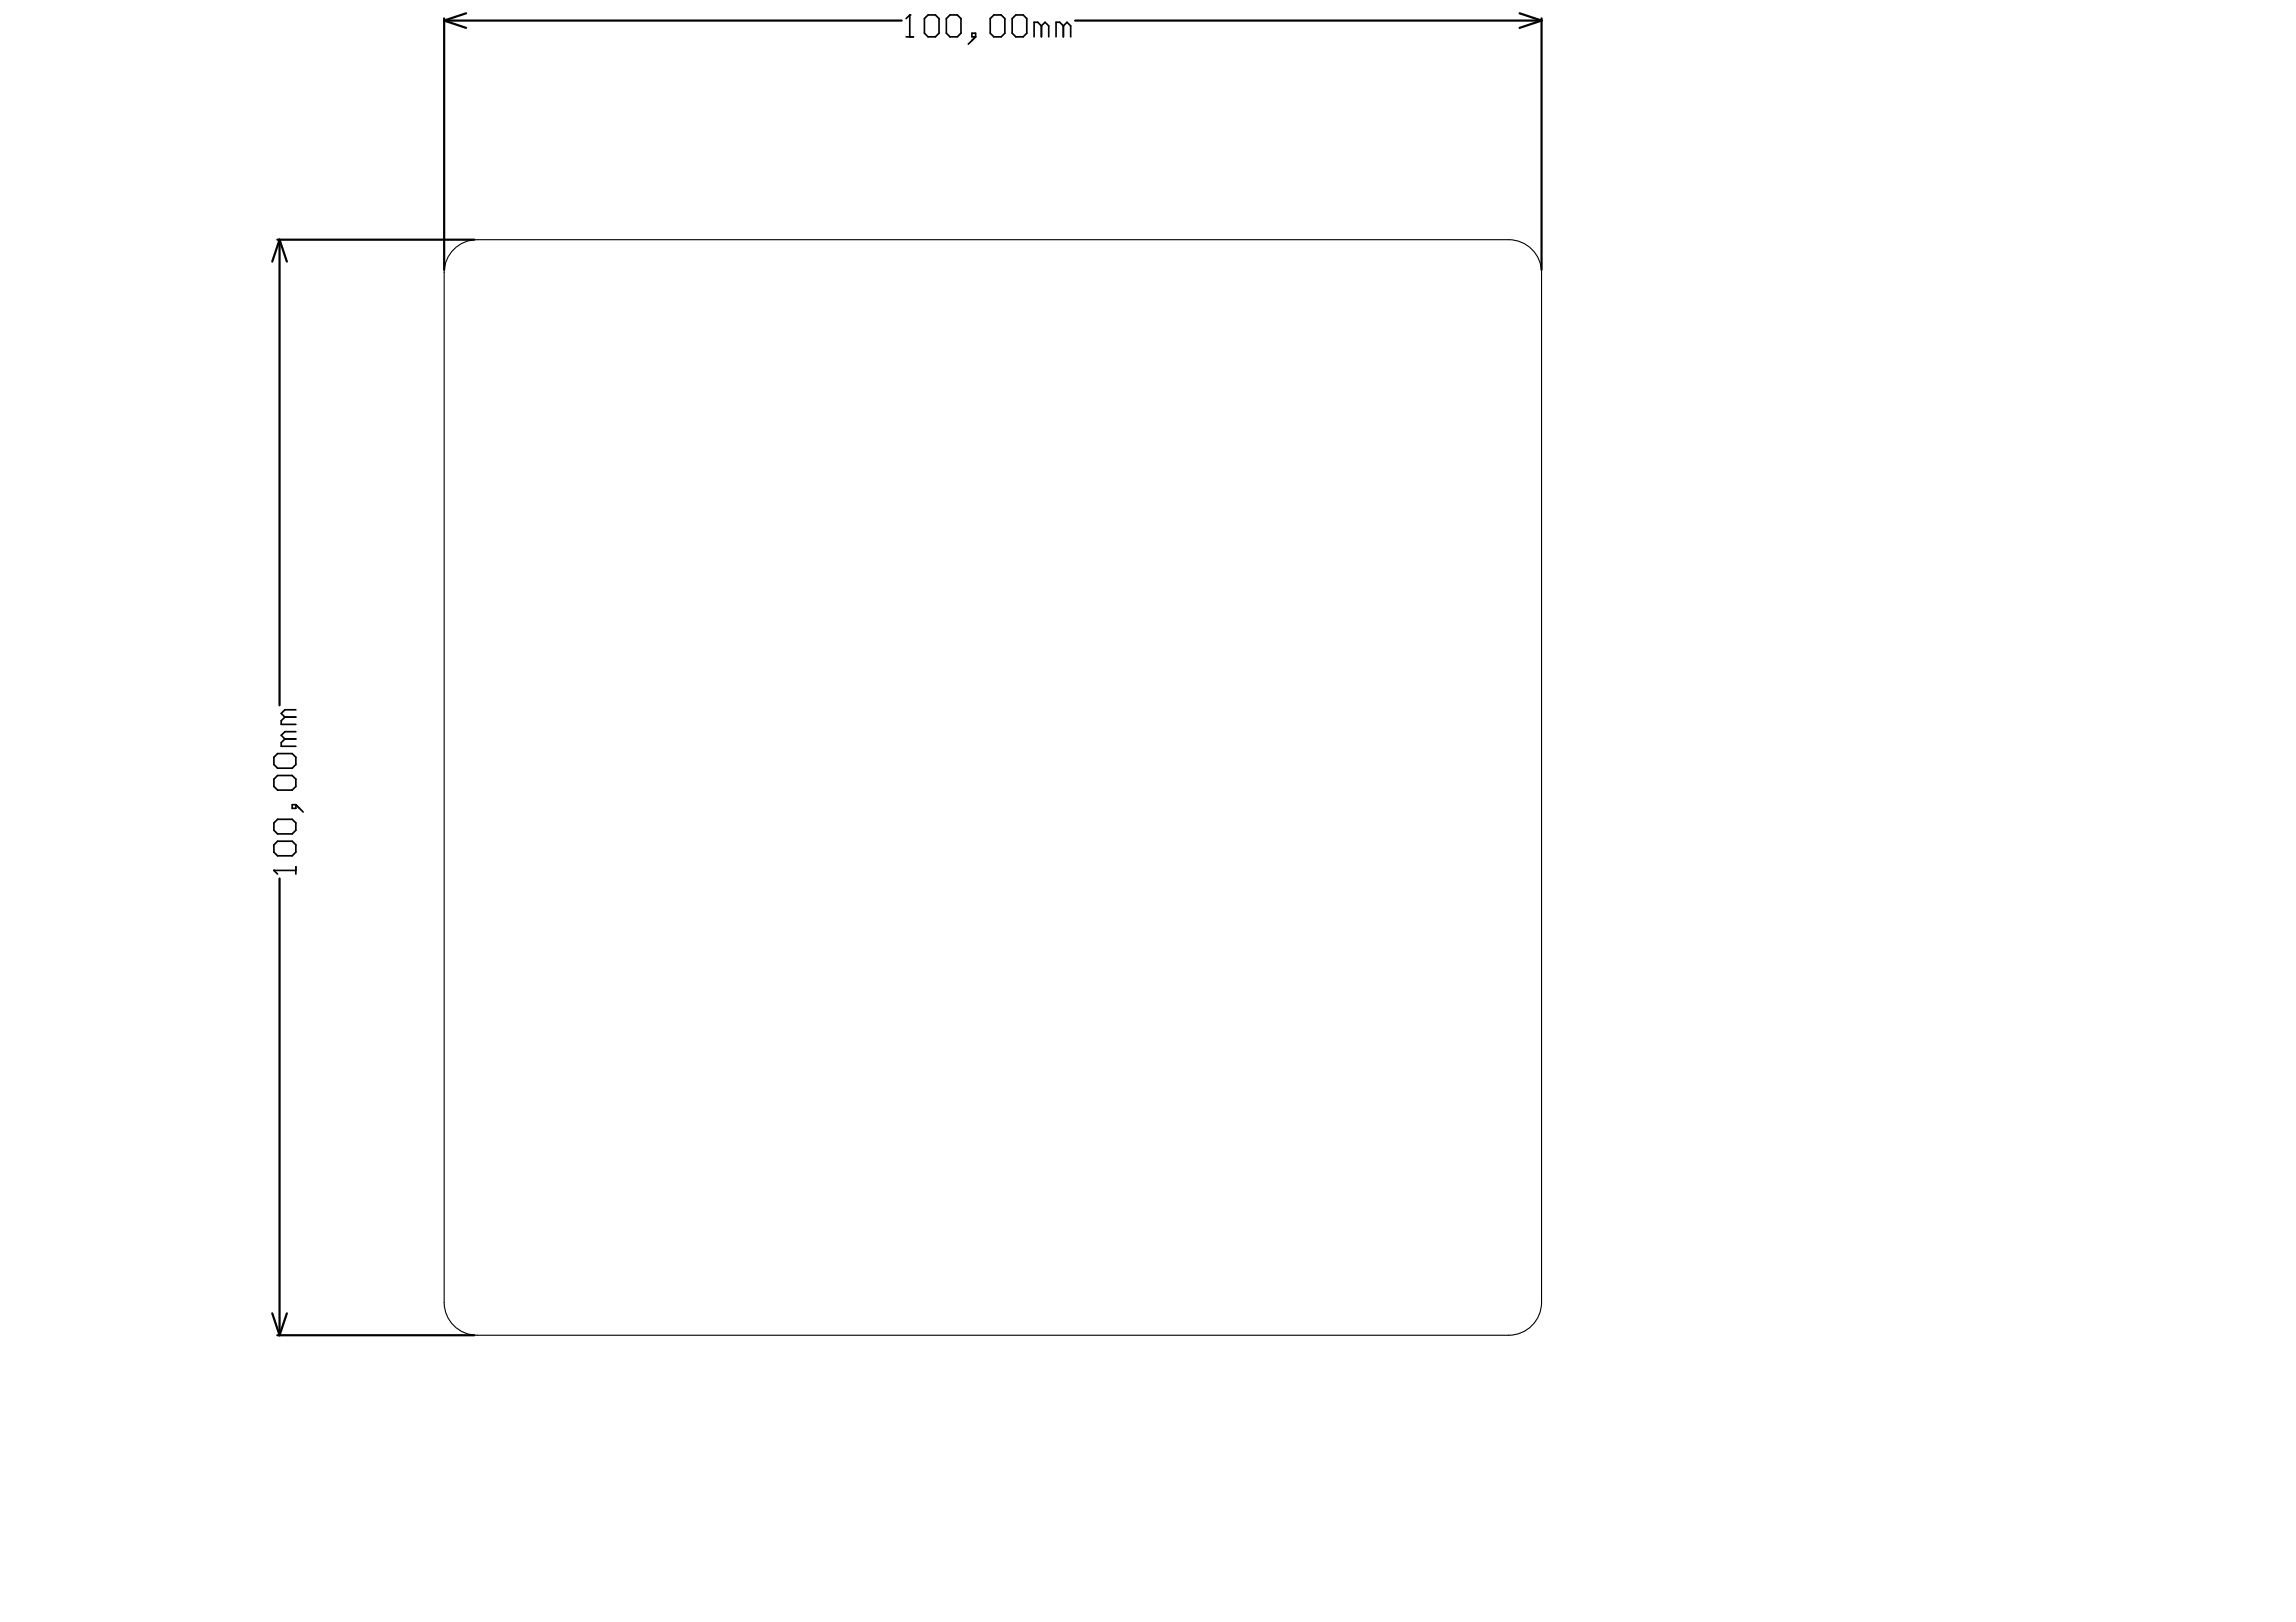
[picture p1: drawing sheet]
<svg xmlns="http://www.w3.org/2000/svg" width="297mm" height="210mm" viewBox="0 0 297 210" stroke-linecap="round" stroke-linejoin="round" font-family="sans-serif">
<path d="M58.5 32.5a4.3 4.3 0 0 1 3.2-1.5h133.5a4.3 4.3 0 0 1 4.2 4.3v133.2a4.3 4.3 0 0 1-4.2 4.3h-133.5a4.3 4.3 0 0 1-4.2-4.3v-133.2a4.2 4.2 0 0 1 1-2.8z" fill="none" stroke="#000" stroke-width=".14"/>
<g fill="none" stroke="#000" stroke-width=".28">
<path d="M57.5 2.4v32.5M57.5 2.7l2.8 .9M57.5 2.7h59.2M60.3 1.7l-2.8 1M139.1 2.7h60.3M196.6 1.7l2.8 1M199.4 2.4v32.5M199.4 2.7l-2.8 .9M35.9 31h25.5M36.2 31l.9 2.9M36.2 31l-1 2.9M36.2 31v60.3"/>
<path d="M36.2 113.7v59.1M35.2 170l1 2.8M35.9 172.8h25.5M37.1 170l-.9 2.8"/>
</g>
<g fill="none" stroke="#000" stroke-width=".22">
<path d="M117.2 4.8h1M117.7 1.9h.1M117.7 1.9v2.9M117.7 1.9l-.5 .5M119.6 2.4l.5-.5h.9l.5 .5v1.9l-.5 .5h-.9l-.5-.5zM122.4 2.4l.5-.5h1l.4 .5v1.9l-.4 .5h-1l-.5-.5zM125.7 4.3h.5v.5h-.5zM126.2 4.8l-.9 .9M128.1 2.4l.5-.5h.9l.5 .5v1.9l-.5 .5h-.9l-.5-.5zM130.9 2.4l.5-.5h1l.4 .5v1.9l-.4 .5h-1l-.5-.5zM134.7 3.4l-.4-.5h-.5v1.9M134.7 3.4v1.4"/>
<path d="M134.7 3.4l.5-.5 .5 .5v1.4M137.6 3.4l-.5-.5h-.5v1.9M137.6 3.4v1.4M137.6 3.4l.4-.5 .5 .5v1.4M35.4 98l.5-.5h1.9l.5 .5v.9l-.5 .5h-1.9l-.5-.5zM36.9 95.6l-.5 .5v.5h1.9M36.9 92.8l-.5 .5v.4h1.9M36.9 95.6h1.4M36.9 92.8h1.4M38.3 94.7h-1.4l-.5 .5 .5 .4M38.3 91.9h-1.4l-.5 .4 .5 .5M35.4 112.6h.1"/>
<path d="M35.4 100.8l.5-.4h1.9l.5 .4v1l-.5 .4h-1.9l-.5-.4zM35.4 106.5l.5-.5h1.9l.5 .5v.9l-.5 .5h-1.9l-.5-.5zM35.4 109.3l.5-.4h1.9l.5 .4v1l-.5 .5h-1.9l-.5-.5zM35.4 112.6h2.9M35.4 112.6l.5 .5M37.8 104.1h.5v.5h-.5zM38.3 112.2v.9M38.3 104.1l.9 1"/>
</g>
</svg>
